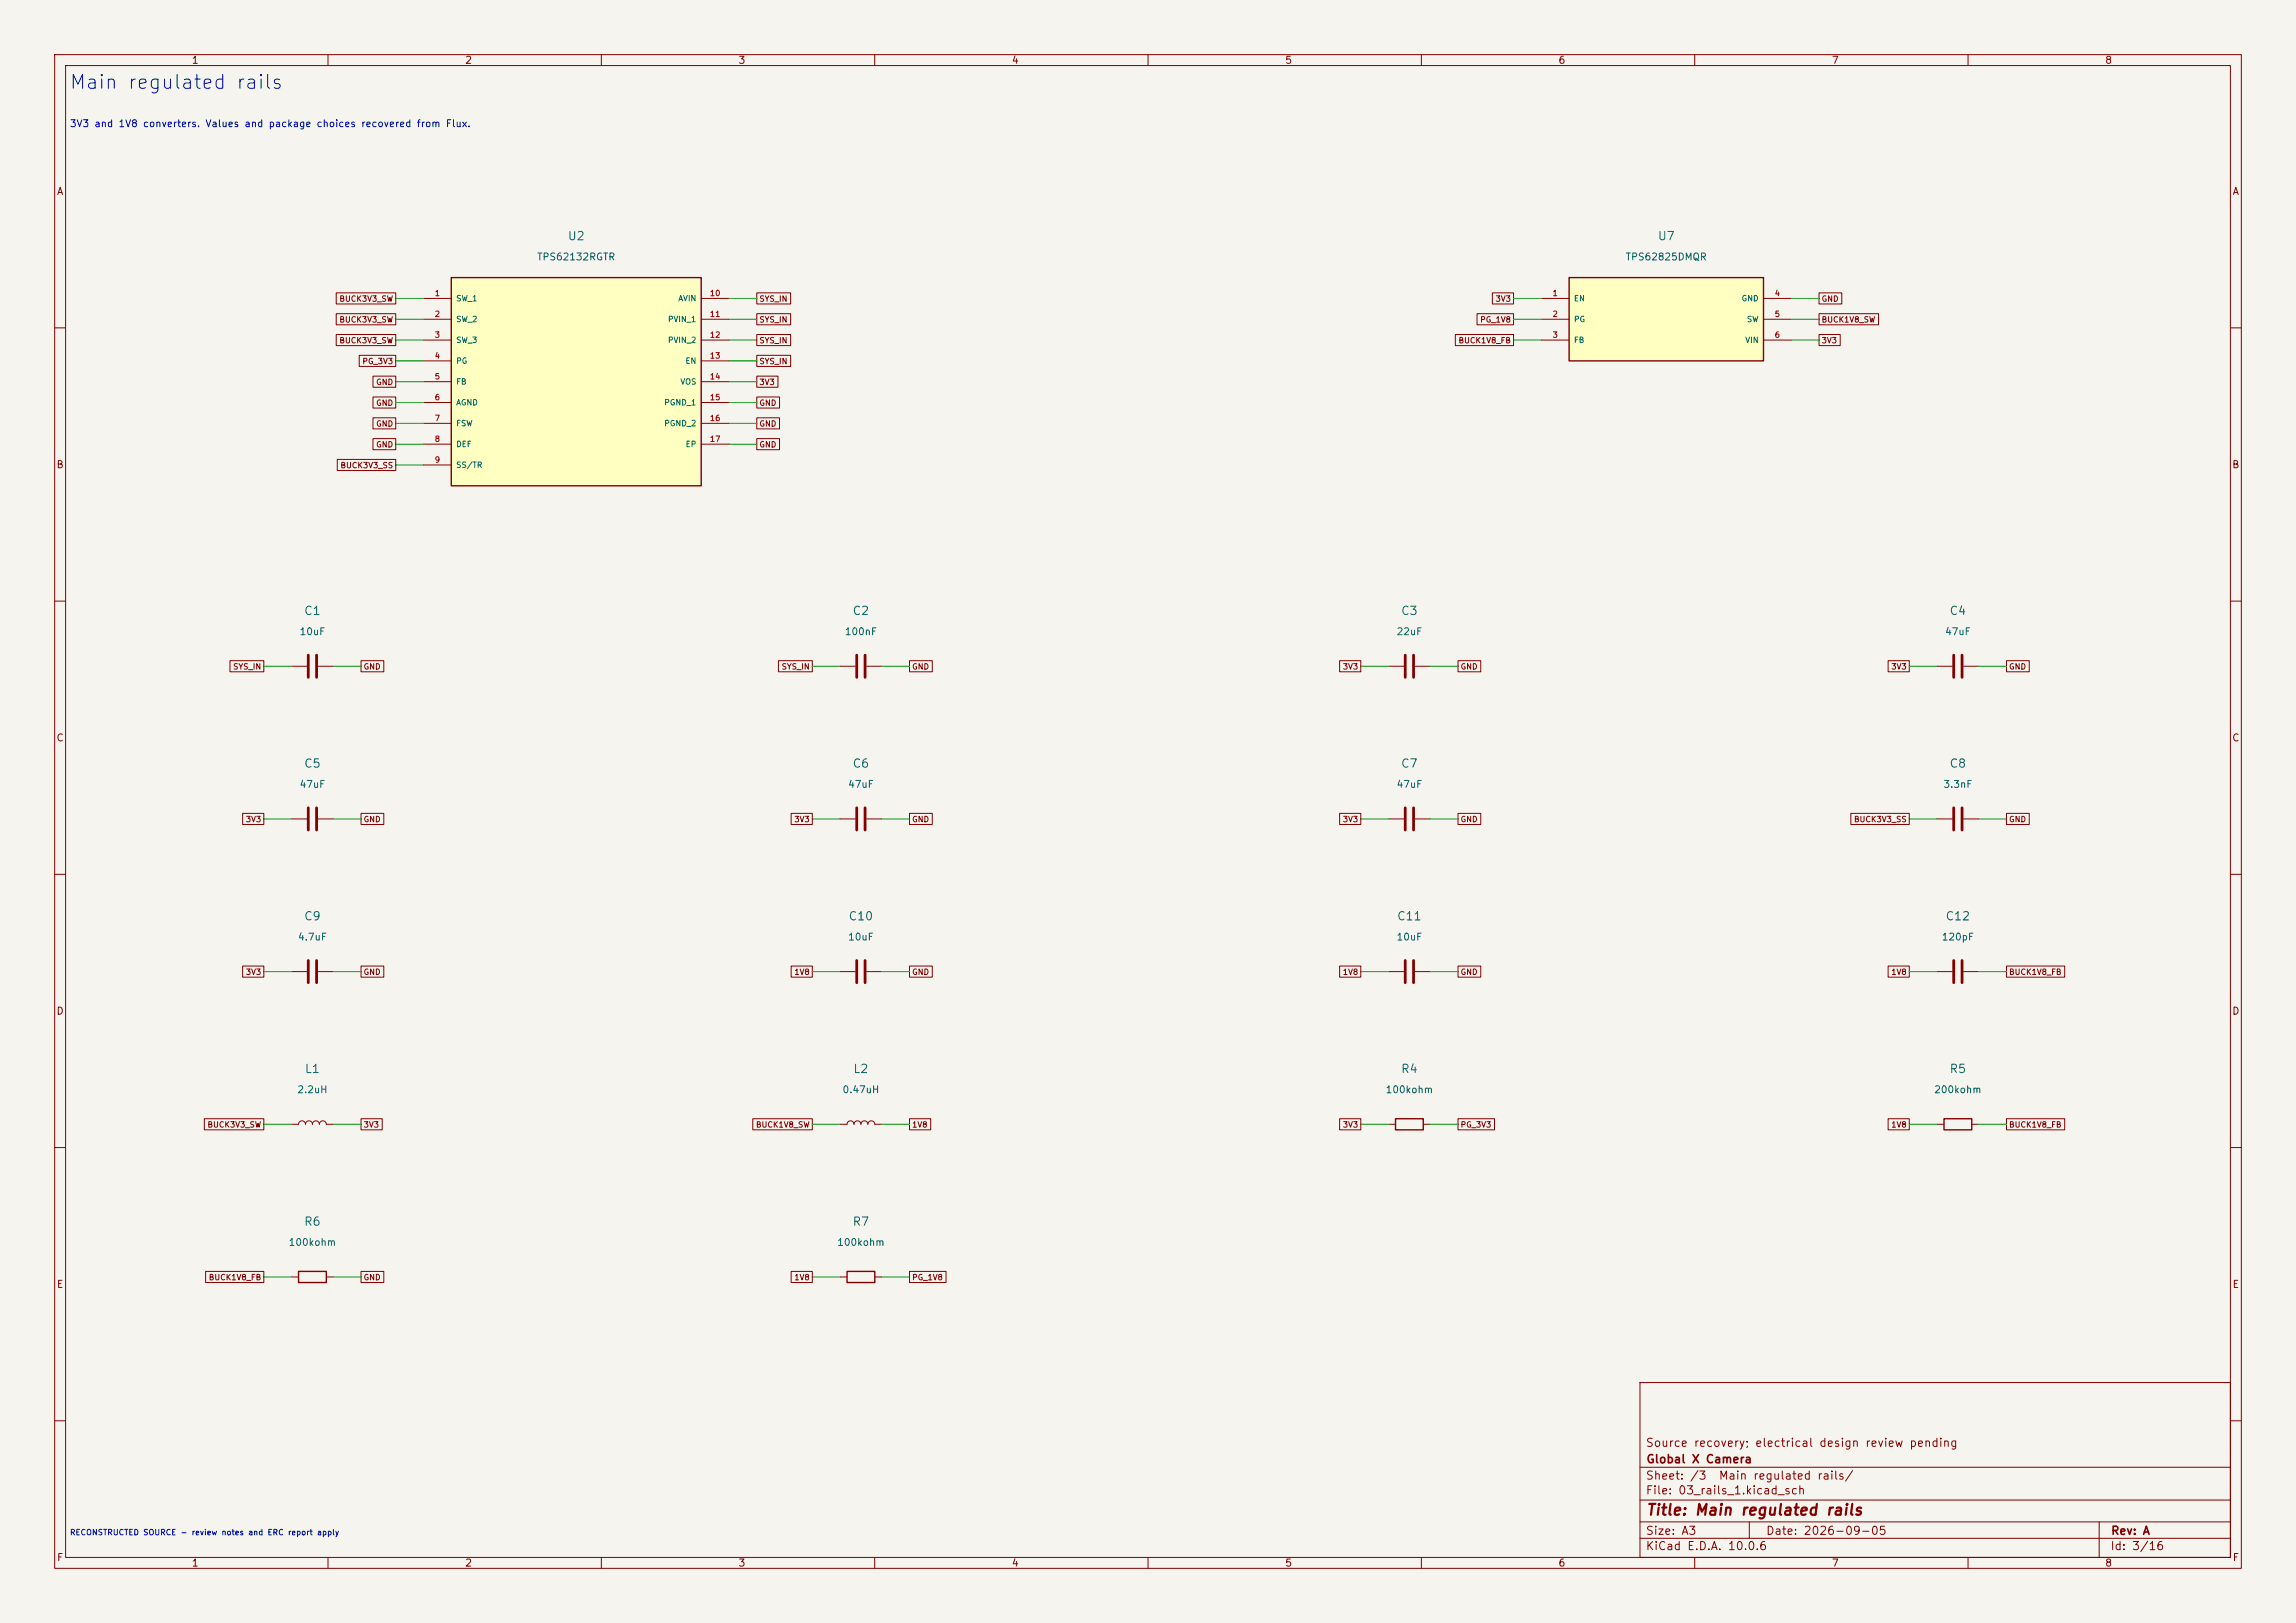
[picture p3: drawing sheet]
<svg xmlns="http://www.w3.org/2000/svg" width="420mm" height="297mm" viewBox="0 0 420 297" stroke-linecap="round" stroke-linejoin="round" font-family="sans-serif">
<defs><g id="words">
<text font-size="2.5" fill="#0000c2" x="12.5" y="16.9">Main regulated rails</text>
<text font-size="2" fill="#840000" x="301" y="277.8">Title: Main regulated rails</text>
<g font-size="1.5" fill="#006464">
<text x="103.7" y="44.3">U2</text>
<text x="303.1" y="44.3">U7</text>
<text x="55.5" y="112.9">C1</text>
<text x="155.8" y="112.9">C2</text>
<text x="256.2" y="112.9">C3</text>
<text x="356.5" y="112.9">C4</text>
<text x="55.5" y="140.9">C5</text>
<text x="155.8" y="140.9">C6</text>
<text x="256.2" y="140.9">C7</text>
<text x="356.5" y="140.9">C8</text>
<text x="55.5" y="168.8">C9</text>
<text x="155.1" y="168.8">C10</text>
<text x="255.4" y="168.8">C11</text>
<text x="355.8" y="168.8">C12</text>
<text x="55.7" y="196.7">L1</text>
<text x="156" y="196.7">L2</text>
<text x="256.2" y="196.7">R4</text>
<text x="356.5" y="196.7">R5</text>
<text x="55.5" y="224.7">R6</text>
<text x="155.8" y="224.7">R7</text>
</g>
<g font-size="1.5" fill="#840000">
<text x="300.9" y="265.1">Source recovery; electrical design review pending</text>
<text x="301" y="268.1">Global X Camera</text>
<text x="300.9" y="273.8">File: 03_rails_1.kicad_sch</text>
<text x="300.9" y="271.1">Sheet: /3</text>
<text x="314.3" y="271.1">Main regulated rails/</text>
<text x="300.9" y="281.2">Size: A3</text>
<text x="322.9" y="281.2">Date: 2026-09-05</text>
<text x="386" y="281.2">Rev: A</text>
<text x="300.9" y="284">KiCad E.D.A. 10.0.6</text>
<text x="385.9" y="284">Id: 3/16</text>
</g>
<g font-size="1.3" fill="#840000">
<text x="35" y="12">1</text>
<text x="85" y="12">2</text>
<text x="135" y="12">3</text>
<text x="185" y="12">4</text>
<text x="235" y="12">5</text>
<text x="285" y="12">6</text>
<text x="335" y="12">7</text>
<text x="385" y="12">8</text>
<text x="10.3" y="36">A</text>
<text x="408.3" y="36">A</text>
<text x="10.2" y="86">B</text>
<text x="408.2" y="86">B</text>
<text x="10.2" y="136">C</text>
<text x="408.2" y="136">C</text>
<text x="10.2" y="186">D</text>
<text x="408.2" y="186">D</text>
<text x="10.3" y="236">E</text>
<text x="408.3" y="236">E</text>
<text x="10.3" y="286">F</text>
<text x="35" y="287">1</text>
<text x="85" y="287">2</text>
<text x="135" y="287">3</text>
<text x="185" y="287">4</text>
<text x="235" y="287">5</text>
<text x="285" y="287">6</text>
<text x="335" y="287">7</text>
<text x="385" y="287">8</text>
<text x="408.3" y="286">F</text>
</g>
<text font-size="1.3" fill="#0000c2" x="12.7" y="23.6">3V3 and 1V8 converters. Values and package choices recovered from Flux.</text>
<g font-size="1.3" fill="#006464">
<text x="98.1" y="48">TPS62132RGTR</text>
<text x="297.3" y="48">TPS62825DMQR</text>
<text x="54.7" y="116.5">10uF</text>
<text x="154.4" y="116.5">100nF</text>
<text x="255.4" y="116.5">22uF</text>
<text x="355.7" y="116.5">47uF</text>
<text x="54.7" y="144.5">47uF</text>
<text x="155" y="144.5">47uF</text>
<text x="255.4" y="144.5">47uF</text>
<text x="355.4" y="144.5">3.3nF</text>
<text x="54.4" y="172.4">4.7uF</text>
<text x="155" y="172.4">10uF</text>
<text x="255.4" y="172.4">10uF</text>
<text x="355.1" y="172.4">120pF</text>
<text x="54.3" y="200.4">2.2uH</text>
<text x="154" y="200.4">0.47uH</text>
<text x="253.4" y="200.4">100kohm</text>
<text x="353.7" y="200.4">200kohm</text>
<text x="52.7" y="228.3">100kohm</text>
<text x="153" y="228.3">100kohm</text>
</g>
<g font-size="1" fill="#840000">
<text x="62" y="55.5">BUCK3V3_SW</text>
<text x="62" y="59.3">BUCK3V3_SW</text>
<text x="138.8" y="55.5">SYS_IN</text>
<text x="138.8" y="59.3">SYS_IN</text>
<text x="270.7" y="59.3">PG_1V8</text>
<text x="273.5" y="55.5">3V3</text>
<text x="333.1" y="55.5">GND</text>
<text x="333.1" y="59.3">BUCK1V8_SW</text>
<text x="62" y="63.1">BUCK3V3_SW</text>
<text x="138.8" y="63.1">SYS_IN</text>
<text x="266.7" y="63.1">BUCK1V8_FB</text>
<text x="333.1" y="63.1">3V3</text>
<text x="66.2" y="66.9">PG_3V3</text>
<text x="68.7" y="70.7">GND</text>
<text x="138.8" y="66.9">SYS_IN</text>
<text x="138.8" y="70.7">3V3</text>
<text x="68.7" y="74.5">GND</text>
<text x="138.8" y="74.5">GND</text>
<text x="68.7" y="78.3">GND</text>
<text x="68.7" y="82.1">GND</text>
<text x="138.8" y="78.3">GND</text>
<text x="138.8" y="82.1">GND</text>
<text x="62.2" y="85.9">BUCK3V3_SS</text>
<text x="42.5" y="122.8">SYS_IN</text>
<text x="66.4" y="122.8">GND</text>
<text x="142.9" y="122.8">SYS_IN</text>
<text x="166.7" y="122.8">GND</text>
<text x="245.5" y="122.8">3V3</text>
<text x="267.1" y="122.8">GND</text>
<text x="345.9" y="122.8">3V3</text>
<text x="367.4" y="122.8">GND</text>
<text x="44.9" y="150.7">3V3</text>
<text x="66.4" y="150.7">GND</text>
<text x="145.2" y="150.7">3V3</text>
<text x="166.7" y="150.7">GND</text>
<text x="245.5" y="150.7">3V3</text>
<text x="267.1" y="150.7">GND</text>
<text x="339" y="150.7">BUCK3V3_SS</text>
<text x="367.4" y="150.7">GND</text>
<text x="44.9" y="178.6">3V3</text>
<text x="66.4" y="178.6">GND</text>
<text x="145.2" y="178.6">1V8</text>
<text x="166.7" y="178.6">GND</text>
<text x="245.5" y="178.6">1V8</text>
<text x="267.1" y="178.6">GND</text>
<text x="345.9" y="178.6">1V8</text>
<text x="367.4" y="178.6">BUCK1V8_FB</text>
<text x="37.9" y="206.6">BUCK3V3_SW</text>
<text x="66.4" y="206.6">3V3</text>
<text x="138.2" y="206.6">BUCK1V8_SW</text>
<text x="166.7" y="206.6">1V8</text>
<text x="245.5" y="206.6">3V3</text>
<text x="267.1" y="206.6">PG_3V3</text>
<text x="345.9" y="206.6">1V8</text>
<text x="367.4" y="206.6">BUCK1V8_FB</text>
<text x="38.1" y="234.5">BUCK1V8_FB</text>
<text x="66.4" y="234.5">GND</text>
<text x="145.2" y="234.5">1V8</text>
<text x="166.7" y="234.5">PG_1V8</text>
</g>
<g font-size="1" fill="#a90000">
<text x="79.4" y="54.4">1</text>
<text x="79.4" y="58.2">2</text>
<text x="129.7" y="54.4">10</text>
<text x="129.7" y="58.2">11</text>
<text x="283.9" y="54.4">1</text>
<text x="283.9" y="58.2">2</text>
<text x="324.5" y="54.4">4</text>
<text x="324.5" y="58.2">5</text>
<text x="79.4" y="62">3</text>
<text x="79.4" y="65.9">4</text>
<text x="129.7" y="62">12</text>
<text x="129.7" y="65.9">13</text>
<text x="283.9" y="62">3</text>
<text x="324.5" y="62">6</text>
<text x="79.4" y="69.7">5</text>
<text x="129.7" y="69.7">14</text>
<text x="79.4" y="73.5">6</text>
<text x="79.4" y="77.3">7</text>
<text x="129.7" y="73.5">15</text>
<text x="129.7" y="77.3">16</text>
<text x="79.4" y="81.1">8</text>
<text x="129.7" y="81.1">17</text>
<text x="79.4" y="84.9">9</text>
</g>
<g font-size="1" fill="#006464">
<text x="83.3" y="55.4">SW_1</text>
<text x="83.3" y="59.2">SW_2</text>
<text x="122.1" y="59.2">PVIN_1</text>
<text x="124" y="55.4">AVIN</text>
<text x="287.8" y="55.4">EN</text>
<text x="287.8" y="59.2">PG</text>
<text x="318.5" y="55.4">GND</text>
<text x="319.4" y="59.2">SW</text>
<text x="83.3" y="63">SW_3</text>
<text x="122.1" y="63">PVIN_2</text>
<text x="287.8" y="63">FB</text>
<text x="319.2" y="63">VIN</text>
<text x="83.3" y="66.8">PG</text>
<text x="83.3" y="70.6">FB</text>
<text x="124.4" y="70.6">VOS</text>
<text x="125.3" y="66.8">EN</text>
<text x="83.3" y="74.4">AGND</text>
<text x="121.4" y="74.4">PGND_1</text>
<text x="83.3" y="78.2">FSW</text>
<text x="83.3" y="82">DEF</text>
<text x="121.4" y="78.2">PGND_2</text>
<text x="125.3" y="82">EP</text>
<text x="83.3" y="85.9">SS/TR</text>
</g>
<text font-size="1" fill="#0000c2" x="12.7" y="281.2">RECONSTRUCTED SOURCE - review notes and ERC report apply</text>
</g></defs>
<path d="M0 0h420v297h-420z" fill="#f5f4ef" stroke="#f5f4ef" stroke-width=".18"/>
<g fill="none" stroke="#840000" stroke-width=".18">
<path d="M10 10h400v277h-400zM12 12h396v273h-396zM60 10v2M110 10v2M160 10v2M210 10v2M260 10v2M310 10v2M360 10v2M10 60h2M408 60h2M10 110h2"/>
<path d="M408 110h2M53.3 121.9h2.8M58.2 121.9h2.8M354.3 121.9h2.8M359.2 121.9h2.7M10 160h2M408 160h2M10 210h2M354.3 205.7h1.3M360.7 205.7h1.2M408 210h2M300 253h108v32h-108z"/>
<path d="M10 260h2M300 278.5h108M300 274.5h108M300 268.5h108M320 278.5v3M384 278.5v6.5M408 260h2M60 285v2M110 285v2M160 285v2M210 285v2M260 285v2"/>
<path d="M300 281.5h108M310 285v2M360 285v2"/>
</g>
<path d="M355.6 204.7h5.1v2.1h-5.1z" fill="none" stroke="#840000" stroke-width=".25"/>
<path d="M56.4 119.9v4.1M57.9 119.9v4.1M357.4 119.9v4.1M358.9 119.9v4.1" fill="none" stroke="#840000" stroke-width=".51"/>
<path d="M82.5 50.8h45.8v38.1h-45.8z" fill="#ffffc2"/>
<path d="M82.5 50.8h45.8v38.1h-45.8zM255.3 204.7h5v2.1h-5z" fill="none" stroke="#840000" stroke-width=".25"/>
<g fill="none" stroke="#840000" stroke-width=".18">
<path d="M77.5 54.6h5M77.5 58.4h5M128.3 54.6h5M128.3 58.4h5M77.5 62.2h5M77.5 66h5M77.5 69.9h5M77.5 73.7h5M77.5 77.5h5M128.3 62.2h5M128.3 66h5M128.3 69.9h5"/>
<path d="M128.3 73.7h5M128.3 77.5h5M77.5 81.3h5M77.5 85.1h5M128.3 81.3h5M254 121.9h2.8M258.8 121.9h2.8M254 149.9h2.8M258.8 149.9h2.8M354.3 149.9h2.8M359.2 149.9h2.7M254 177.8h2.8"/>
<path d="M258.8 177.8h2.8M354.3 177.8h2.8M359.2 177.8h2.7M254 205.7h1.3M260.3 205.7h1.3"/>
</g>
<path d="M257 119.9v4.1M258.6 119.9v4.1M257 147.8v4.1M258.6 147.8v4.1M357.4 147.8v4.1M358.9 147.8v4.1M257 175.8v4M258.6 175.8v4M357.4 175.8v4M358.9 175.8v4" fill="none" stroke="#840000" stroke-width=".51"/>
<path d="M287 50.8h35.6v15.2h-35.6z" fill="#ffffc2"/>
<path d="M287 50.8h35.6v15.2h-35.6zM54.6 232.7h5.1v2h-5.1zM154.9 232.7h5.1v2h-5.1z" fill="none" stroke="#840000" stroke-width=".25"/>
<g fill="none" stroke="#840000" stroke-width=".18">
<path d="M61.5 53.6h10.9v2h-10.9zM61.5 57.4h10.9v2h-10.9zM138.4 53.6h6.2v2h-6.2zM138.4 57.4h6.2v2h-6.2zM270.2 57.4h6.7v2h-6.7zM273 53.6h3.9v2h-3.9zM281.9 54.6h5.1M281.9 58.4h5.1M322.6 54.6h5.1M322.6 58.4h5.1M332.7 53.6h4.2v2h-4.2zM332.7 57.4h10.9v2h-10.9z"/>
<path d="M61.5 61.2h10.9v2h-10.9zM65.7 65h6.7v2.1h-6.7zM68.2 76.5h4.2v2h-4.2zM68.2 68.8h4.2v2.1h-4.2zM68.2 72.6h4.2v2.1h-4.2zM138.4 61.2h6.2v2h-6.2zM138.4 65h6.2v2.1h-6.2zM138.4 68.8h3.9v2.1h-3.9zM138.4 72.6h4.2v2.1h-4.2zM138.4 76.5h4.2v2h-4.2zM266.2 61.2h10.7v2h-10.7zM281.9 62.2h5.1"/>
<path d="M322.6 62.2h5.1M332.7 61.2h3.9v2h-3.9zM61.7 84.1h10.7v2h-10.7zM68.2 80.3h4.2v2h-4.2zM138.4 80.3h4.2v2h-4.2zM42.1 120.9h6.2v2h-6.2zM66 120.9h4.2v2h-4.2zM142.4 120.9h6.2v2h-6.2zM153.7 121.9h2.8M158.5 121.9h2.8M166.4 120.9h4.1v2h-4.1zM245 120.9h3.9v2h-3.9z"/>
<path d="M266.7 120.9h4.2v2h-4.2zM345.4 120.9h3.8v2h-3.8zM367 120.9h4.2v2h-4.2zM44.4 148.8h3.9v2.1h-3.9zM53.3 149.9h2.8M58.2 149.9h2.8M66 148.8h4.2v2.1h-4.2zM144.7 148.8h3.9v2.1h-3.9zM153.7 149.9h2.8M158.5 149.9h2.8M166.4 148.8h4.1v2.1h-4.1zM245 148.8h3.9v2.1h-3.9z"/>
<path d="M266.7 148.8h4.2v2.1h-4.2zM338.6 148.8h10.6v2.1h-10.6zM367 148.8h4.2v2.1h-4.2zM44.4 176.8h3.9v2h-3.9zM53.3 177.8h2.8M58.2 177.8h2.8M66 176.8h4.2v2h-4.2zM144.7 176.8h3.9v2h-3.9zM153.7 177.8h2.8M158.5 177.8h2.8M166.4 176.8h4.1v2h-4.1zM245 176.8h3.9v2h-3.9z"/>
<path d="M266.7 176.8h4.2v2h-4.2zM345.4 176.8h3.8v2h-3.8zM367 176.8h10.7v2h-10.7zM37.4 204.7h10.9v2.1h-10.9zM53.3 205.7h1.3a.64 .64 0 0 1 .6-.6 .64 .64 0 0 1 .7 .6 .64 .64 0 0 1 .6-.6 .64 .64 0 0 1 .6 .6 .64 .64 0 0 1 .7-.6 .64 .64 0 0 1 .6 .6 .64 .64 0 0 1 .7-.6 .64 .64 0 0 1 .6 .6h1.3M66 204.7h3.9v2.1h-3.9zM137.7 204.7h10.9v2.1h-10.9zM153.7 205.7h1.2a.64 .64 0 0 1 .7-.6 .64 .64 0 0 1 .6 .6 .64 .64 0 0 1 .6-.6 .64 .64 0 0 1 .7 .6 .64 .64 0 0 1 .6-.6 .64 .64 0 0 1 .6 .6 .64 .64 0 0 1 .7-.6 .64 .64 0 0 1 .6 .6h1.3M166.4 204.7h3.8v2.1h-3.8zM245 204.7h3.9v2.1h-3.9zM266.7 204.7h6.7v2.1h-6.7zM345.4 204.7h3.8v2.1h-3.8z"/>
<path d="M367 204.7h10.7v2.1h-10.7zM37.6 232.7h10.7v2h-10.7zM53.3 233.7h1.3M59.7 233.7h1.3M66 232.7h4.2v2h-4.2zM144.7 232.7h3.9v2h-3.9zM153.7 233.7h1.2M160 233.7h1.3M166.4 232.7h6.6v2h-6.6z"/>
</g>
<path d="M156.7 119.9v4.1M158.2 119.9v4.1M56.4 147.8v4.1M57.9 147.8v4.1M156.7 147.8v4.1M158.2 147.8v4.1M56.4 175.8v4M57.9 175.8v4M156.7 175.8v4M158.2 175.8v4" fill="none" stroke="#840000" stroke-width=".51"/>
<g fill="none" stroke="#009600" stroke-width=".18">
<path d="M72.4 58.4h5.1M72.4 54.6h5.1M133.3 58.4h5.1M133.3 54.6h5.1M276.9 58.4h5M276.9 54.6h5M327.7 58.4h5M327.7 54.6h5M72.4 66h5.1M72.4 69.9h5.1M72.4 73.7h5.1M72.4 77.5h5.1"/>
<path d="M72.4 62.2h5.1M133.3 66h5.1M133.3 69.9h5.1M133.3 73.7h5.1M133.3 77.5h5.1M133.3 62.2h5.1M276.9 62.2h5M327.7 62.2h5M72.4 81.3h5.1M72.4 85.1h5.1M133.3 81.3h5.1M48.3 121.9h5"/>
<path d="M61 121.9h5M148.6 121.9h5.1M161.3 121.9h5.1M248.9 121.9h5.1M261.6 121.9h5.1M349.2 121.9h5.1M361.9 121.9h5.1M48.3 149.9h5M61 149.9h5M148.6 149.9h5.1M161.3 149.9h5.1M248.9 149.9h5.1"/>
<path d="M261.6 149.9h5.1M349.2 149.9h5.1M361.9 149.9h5.1M48.3 177.8h5M61 177.8h5M148.6 177.8h5.1M161.3 177.8h5.1M248.9 177.8h5.1M261.6 177.8h5.1M349.2 177.8h5.1M361.9 177.8h5.1M48.3 205.7h5"/>
<path d="M61 205.7h5M148.6 205.7h5.1M161.3 205.7h5.1M248.9 205.7h5.1M261.6 205.7h5.1M349.2 205.7h5.1M361.9 205.7h5.1M48.3 233.7h5M61 233.7h5M148.6 233.7h5.1M161.3 233.7h5.1"/>
</g>
<use href="#words"/>
</svg>
